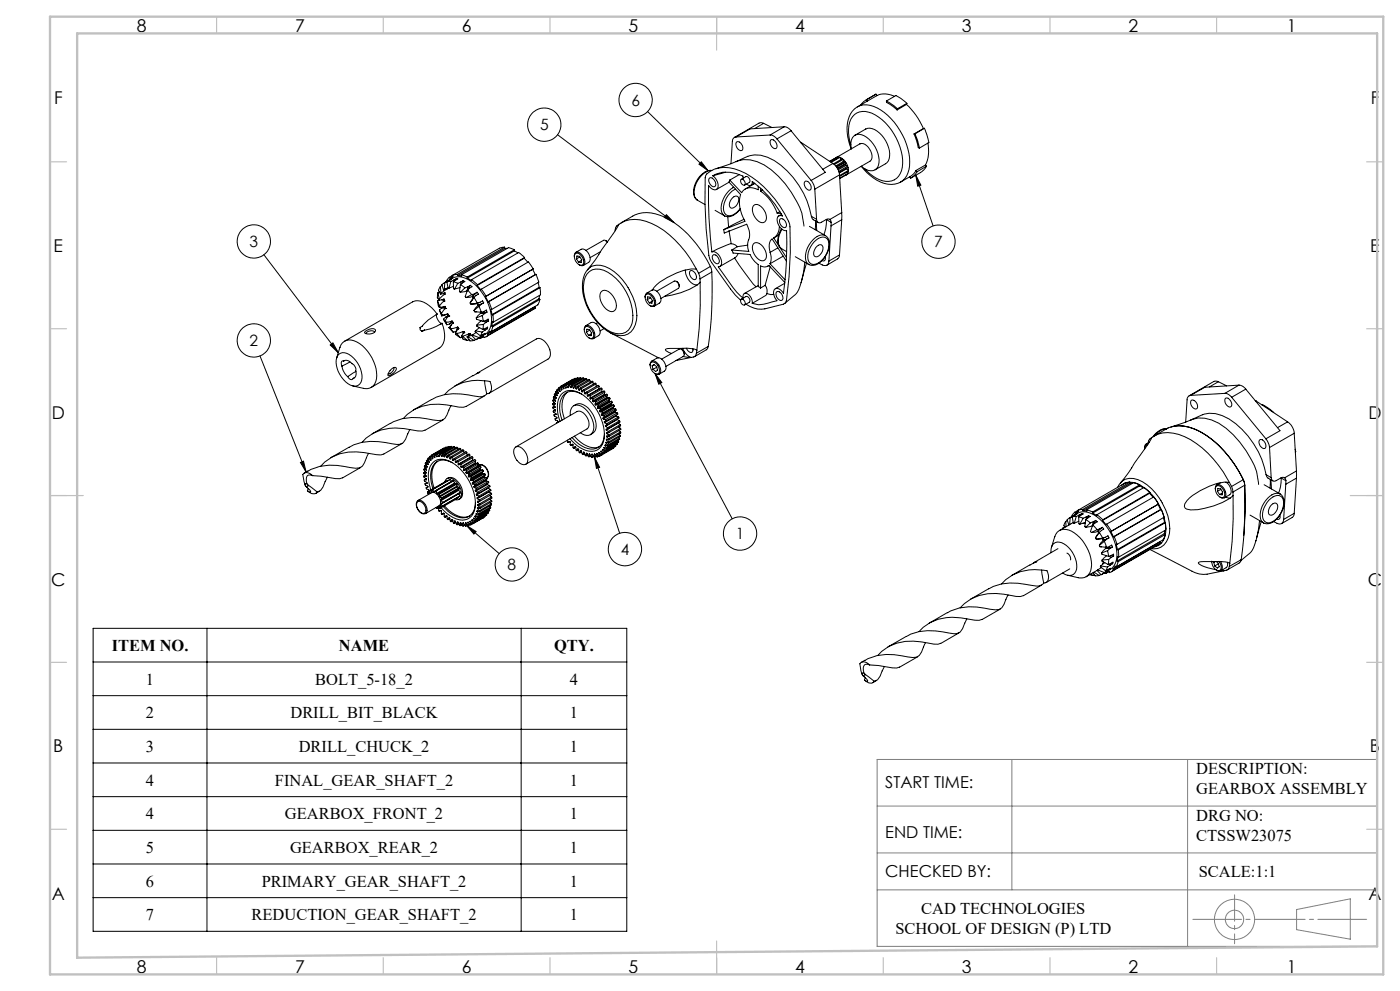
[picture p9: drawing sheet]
<svg xmlns="http://www.w3.org/2000/svg" width="420mm" height="297mm" viewBox="0 0 420 297" stroke-linecap="round" stroke-linejoin="round" font-family="sans-serif">
<defs><g id="words">
<g font-size="5.3">
<text x="41" y="9.5">8</text>
<text x="88.5" y="9.5">7</text>
<text x="138.5" y="9.5">6</text>
<text x="188.5" y="9.5">5</text>
<text x="238.5" y="9.5">4</text>
<text x="288.5" y="9.5">3</text>
<text x="338.5" y="9.5">2</text>
<text x="386" y="9.5">1</text>
<text x="16.2" y="31.3">F</text>
<text x="411.2" y="31.3">F</text>
<text x="16.1" y="75.5">E</text>
<text x="411.1" y="75.5">E</text>
<text x="15.5" y="125.5">D</text>
<text x="410.5" y="125.5">D</text>
<text x="15.4" y="175.5">C</text>
<text x="410.4" y="175.5">C</text>
<text x="16" y="225.5">B</text>
<text x="411" y="225.5">B</text>
<text x="15.5" y="269.8">A</text>
<text x="410.5" y="269.8">A</text>
<text x="41" y="291.5">8</text>
<text x="88.5" y="291.5">7</text>
<text x="138.5" y="291.5">6</text>
<text x="188.5" y="291.5">5</text>
<text x="238.5" y="291.5">4</text>
<text x="288.5" y="291.5">3</text>
<text x="338.5" y="291.5">2</text>
<text x="386" y="291.5">1</text>
</g>
<g font-size="4.9">
<text x="33.5" y="195.1">ITEM NO.</text>
<text x="101.7" y="195.1">NAME</text>
<text x="166.2" y="195.1">QTY.</text>
<text x="43.8" y="205.2">1</text>
<text x="94.5" y="205.2">BOLT_5-18_2</text>
<text x="171" y="205.2">4</text>
<text x="43.8" y="215.3">2</text>
<text x="87.1" y="215.3">DRILL_BIT_BLACK</text>
<text x="171" y="215.3">1</text>
<text x="43.8" y="225.4">3</text>
<text x="89.6" y="225.4">DRILL_CHUCK_2</text>
<text x="171" y="225.4">1</text>
<text x="358.8" y="232">DESCRIPTION:</text>
<text x="43.8" y="235.5">4</text>
<text x="82.5" y="235.5">FINAL_GEAR_SHAFT_2</text>
<text x="171" y="235.5">1</text>
<text x="265.6" y="236.3">START TIME:</text>
<text x="358.8" y="238">GEARBOX ASSEMBLY</text>
<text x="43.8" y="245.6">4</text>
<text x="85.5" y="245.6">GEARBOX_FRONT_2</text>
<text x="171" y="245.6">1</text>
<text x="265.6" y="251.1">END TIME:</text>
<text x="358.8" y="246.1">DRG NO:</text>
<text x="43.8" y="255.7">5</text>
<text x="87" y="255.7">GEARBOX_REAR_2</text>
<text x="171" y="255.7">1</text>
<text x="358.8" y="252">CTSSW23075</text>
<text x="265.6" y="262.8">CHECKED BY:</text>
<text x="359.6" y="262.7">SCALE:1:1</text>
<text x="43.8" y="265.7">6</text>
<text x="78.5" y="265.7">PRIMARY_GEAR_SHAFT_2</text>
<text x="171" y="265.7">1</text>
<text x="43.8" y="275.8">7</text>
<text x="75.5" y="275.8">REDUCTION_GEAR_SHAFT_2</text>
<text x="171" y="275.8">1</text>
<text x="276.4" y="274">CAD TECHNOLOGIES</text>
<text x="268.6" y="280">SCHOOL OF DESIGN (P) LTD</text>
</g>
<g font-size="4.7">
<text x="189.4" y="31.6">6</text>
<text x="162" y="39">5</text>
<text x="74.9" y="74">3</text>
<text x="280.3" y="74.1">7</text>
<text x="74.9" y="103.7">2</text>
<text x="220.7" y="161.6">1</text>
<text x="186.2" y="166.2">4</text>
<text x="152.3" y="170.8">8</text>
</g>
</g></defs>
<g fill="none" stroke="#000" stroke-width=".3">
<path d="M194.3 33.4l18.1 17.7M229.1 37l-.7-.2-.7 .1-7.4 4.3M229.1 37l2.5 1.2M229.1 37l-2.7 1.5M235.3 38a2.66 2.66 0 0 1 2 1.2M235.3 38l-4.3 2.5M235.3 38l-10.3 .6-4.2 2.5M237.3 39.2l10.3 12.4-4.3 2.5M237.3 39.2l-4.2 2.4M257.3 32a6.9 6.9 0 0 0-3.2 6.3l.2 2.5 1.1 3.8a3.4 3.4 0 0 1 1.7-4.3 6.6 6.6 0 0 1 5.9 4.7l.4 1a4.8 4.8 0 0 1-.5 4.6 2.99 2.99 0 0 1-3.9-.3l-.6-.5M257.3 32a6.7 6.7 0 0 1 6.9 .9 20.1 20.1 0 0 1 8.7 16.8 5.8 5.8 0 0 1-2.7 4.8M260 29.9l-1.8 1.5"/>
<path d="M260 29.9l.2 .4M260.2 30.3l-3 1.7M262.8 28.2l-3 1.7M262.8 28.2l-2.8 1.7M262.8 28.2l.2 .5M263 28.7a6.1 6.1 0 0 1 5.4 .2M263 28.7l-2.8 1.6M265.9 30.3l.1 .4 3.1 2.2M265.9 30.3l3.3 2.3M265.9 30.3l2.9-1.7 1.6 1 1.7 1.4M269.2 32.6l-.1 .3M272 31.3a21.8 21.8 0 0 1 5 7.2"/>
<path d="M272 31.3l-2.9 1.6M272.1 31l-2.9 1.6M272.1 31l-.1 .3M277 38.5l-2.8 1.6M277.3 38.4l1.4 4.3-2.9 1.7M277.3 38.4l-2.8 1.7M277.3 38.4l-.3 .1M167.3 40.4l34.9 26.3M210.4 48.5l2 2.6-2.7-1.9zM212.8 53.5a1.24 1.24 0 0 1 1.8 1 .89 .89 0 0 1-.6 1.5l-1-.8a1.57 1.57 0 0 1-.2-1.7zM213.4 51.1a6.5 6.5 0 0 0-5.1 5.6 2.87 2.87 0 0 0 .9 3.3l2.3 1.3M213.5 51.1a5.5 5.5 0 0 0-4.9 4 3.8 3.8 0 0 0 .6 4.8"/>
<path d="M213.9 52.7a9 9 0 0 1 9 .1v.6M213.9 52.7a3.2 3.2 0 0 1 1.2 4 1.87 1.87 0 0 1-2.5-1.1 132.9 132.9 0 0 0 1 19.9M217.7 51.6l-3.8 1.1M218.7 54.6l3.5 3.7a10.1 10.1 0 0 0 1.3 8l-6.4 2.5M218.7 54.6l-3.8 2.2M218.9 54l-.2 .6M218.9 54l3.6 3.7a3.5 3.5 0 0 1 5-.8v-1.1M219.8 59.2a1.01 1.01 0 0 1 1.4-.4 1.01 1.01 0 0 1 .4 1.3l-.2 .6a2.15 2.15 0 0 1-2.1 1.6 2.07 2.07 0 0 1 .5-3.1zM220.1 56.1a7.3 7.3 0 0 0-3.6 7.5l.9 1.1M220.7 56.7a6.3 6.3 0 0 0-3.4 7.1 2.07 2.07 0 0 0 3.3 .2l1.4-1.5M220.8 41.1a1.23 1.23 0 0 0-1.1 1.3l-.4 6.7M220.8 48.4l-6 2.1"/>
<path d="M220.9 42.6a1.29 1.29 0 0 1 1.8 1.1 .91 .91 0 0 1-.5 1.5 1.97 1.97 0 0 1-1.3-2.6zM221.8 52.3l-2.9 1.7M222.4 53.8l1.4-.9a1.18 1.18 0 0 1 1 1.8l-1.4 .8M222.4 53.8a1.15 1.15 0 0 1 1 1.7 1.16 1.16 0 0 1-1-1.7zM223.9 55.2l.2 .1a.92 .92 0 0 0 1.2 .2 .92 .92 0 0 0 .4-1.1 31.4 31.4 0 0 1 9 10.3 1.15 1.15 0 0 0-1.3 .2 1.15 1.15 0 0 0-.2 1.4l.2 .7a2.77 2.77 0 0 0 2.6 2.1v4.3a107.4 107.4 0 0 1-.9 14.5 2.09 2.09 0 0 0-2.6-1.3 2.6 2.6 0 0 0 .6 3.5l-2.8 .8a6.3 6.3 0 0 1-4.6 0M226.3 54.9l-1 .6M226.4 55l-2.8 1.7M228.2 57.3a13.2 13.2 0 0 1 5 6.6M228.2 56.4v.9M228.7 56.9l-.5 .4M231 40.5a2.75 2.75 0 0 1 2.1 1.1M231 40.5l-10.2 .6"/>
<path d="M231.1 42a1.24 1.24 0 0 1 1.9 1.1 .89 .89 0 0 1-.6 1.5l-1-.9-.4-.9zM233.1 41.6l10.2 12.5M240.1 42.6l.3 .2M240.4 42.8l9.5 6.2M240.4 42.8h-.1M241.4 54.5a1.24 1.24 0 0 1 1.8 1.1 .93 .93 0 0 1-.5 1.4l-1.1-.8a1.65 1.65 0 0 1-.2-1.7zM243.3 54.1a4.6 4.6 0 0 1 1.1 2.6M244.4 56.7l.6 9M249.9 49a4.6 4.6 0 0 1 1.9 3.4M249.9 49l-3.1 1.7M251.1 47.1h.6l-2.5 1.4M251.1 47.1l.1 .2"/>
<path d="M251.8 52.4l-7.4 4.3M251.8 52.4l.7 11.3M252 47.2l.7 .4-2.7 1.5M252 47.2l.2 .7M252 47.2l-2.6 1.4M253 47.8l.6 .7M253 47.8v.6M253 48.4l.2 .3M253 47.8l-2.7 1.5M253 48.4l-2.3 1.3M253.6 49.3l.2 .3M253.6 49.3l-2.3 1.3"/>
<path d="M253.6 48.5l-2.7 1.5M253.6 48.5l-2.6 1.6M253.7 52.5l.4-.3-2.2 1.3M253.8 49.6l.5 .2M253.8 49.6l-2.3 1.3M253.9 48.9l.4 .9M253.9 48.9l-.3 .4M253.9 48.9l-2.7 1.5M253.9 50.4l.1 .2M254 50.6l.5 .5M254 50.6l-2.2 1.3M254.1 51.6l.2 .5"/>
<path d="M254.3 52.1l.2-.7-2.6 1.5M254.3 52.1l-2.4 1.3M254.3 49.8l-2.7 1.6M254.5 51.1l-.1-.9-2.7 1.5M254.5 51.1l-2.6 1.5M255.2 43.4a9.7 9.7 0 0 1 .6-8.4 5 5 0 0 1 6.8-.5 17.4 17.4 0 0 1 8.1 15.7 4.6 4.6 0 0 1-6.9 3.6 13 13 0 0 1-4.4-3.3M256.5 40.5l3.2-1.8a3.4 3.4 0 0 1 4.1 1.2 8 8 0 0 1 2.7 8.4l-.8 .8-3.2 1.8M258 43.1l-9.1 5.3 2.2-1.3M258 43.1h.1M258 43.1a3.3 3.3 0 0 1 3.5 3 1.97 1.97 0 0 1-.5 2.2l-7.1 4.1M258.4 49.8a11.5 11.5 0 0 0 10.1 5.4l1.6-.6M270.2 54.5l-.1 .1"/>
<path d="M274.2 40.1l1.3 4.2 .3 .1M274.5 40.1l1.3 4.3M274.5 40.1h-.3M274.7 52.5l1.6 3-1 .3zM274.7 52.5l5.2 15.2M274.8 51.1l-1.3 1.5-3.3 1.9M274.8 51.1l.3 .4M275.1 51.5l-1.3 1.6-.6 .3-.3-.4M277.6 49.5l-2.8 1.6M277.6 49.5l.4 .3M278 49.8l-1.4 1.6-3.3 1.9M278 49.8l-2.9 1.7"/>
<path d="M278.4 42.9a10.4 10.4 0 0 1-.8 6.6M79.2 76.3l22.3 29.4M151.3 74.1l-1.5 .3-15 8.7M151.3 74.1l-14.1 8.1M151.3 74.1l.1 .3M151.4 74.4l.7 .1M151.4 74.4l-14.1 8.2M154.3 74.9l-1.8-.7-14.1 8.2M154.3 74.9l-14.1 8.1M154.3 74.9v.3M154.3 75.2l1.1 .6M154.3 75.2l-14.1 8.2"/>
<path d="M157.3 77.4l1 1.2M157.3 77.4l-14.2 8.2M157.4 77.2l-1.8-1.5-14.1 8.1M157.4 77.2l-14.2 8.1M157.4 77.2l-.1 .2M172.3 76.9v-.2a.98 .98 0 0 1 .5-1.1 .98 .98 0 0 1 1.2 .2 2.7 2.7 0 0 1 1 3.7l-.3 .2-1-.4M172.6 76a1.75 1.75 0 0 1 2.2 1.3 1.7 1.7 0 0 1-.1 2.1 2.37 2.37 0 0 1-2.1-3.4zM172.8 75.6l1.5-.9a2.7 2.7 0 0 1 2.7 3.3l-.4 .6-1.6 .9M172.9 77.6l.2-.9 .7 .1 .7 1-.2 .9-.7-.1M172.9 77.6l.7 1M174 77l-1.1 .6M174.4 78l-.8 .6"/>
<path d="M180.2 75.4l-3.2 1.8M181.6 72.1l.6 .4M182.2 72.6l-.5-.5-.7-.1-5.2 3M185.6 67.2l-1 1.9-6 8.7-2.3 3M185.6 67.2a9.6 9.6 0 0 1 9.9-.2 30.4 30.4 0 0 1 13.5 13.7M185.6 67.2a1.86 1.86 0 0 0-1.1 2M186.3 66.8a13.2 13.2 0 0 1 7.7-3.1 20 20 0 0 1 13.6 7.9l2.5 3.1 3 5.2M199.9 64.3l2.3 2.4-2.9-1.5zM213.1 79.9l.4 1.6M213.1 79.9l-3.5 2M213.6 75.5a3 3 0 0 1 2.8 3.7l-.5 .7-.4 .1a41.7 41.7 0 0 0 7.4 9.3 1.01 1.01 0 0 1 .5-1.3 1.01 1.01 0 0 1 1.3 .4l.7 1 .3 1.5M213.8 76.5a1.24 1.24 0 0 1 1.9 1.1 .89 .89 0 0 1-.6 1.5l-1-.9a1.57 1.57 0 0 1-.3-1.7z"/>
<path d="M214.5 63l2.9 1.7M217.1 68.8l.2 1 6.7-2.6a5.7 5.7 0 0 1 .4 5.4l-.1 1.3 .3 1.4-5.1-.4M218.3 64.9l.3 3.1M218.6 68l-1.5 .8M218.7 69.1l.7 3.9M219.4 73.1a2.37 2.37 0 0 1 1.8 .8M219.4 73l-5.8 2.5M219.5 74.9l.4 .9 5.1 .5a8 8 0 0 0 2.5 3v6.6l.7 .4M220.4 77.3l-4.4 2.5M221.2 73.9l-1.7 1M221.5 76l-1 1.3 .1 .3 5.4 7.5 .8 .9M222.1 62.6a4.2 4.2 0 0 1-4.6 2.1h-.1"/>
<path d="M223.2 65.7l-4.6 2.3M224.3 73.4l-3.1 .5M226 61.7a1.87 1.87 0 0 1 2.8 .7 3.4 3.4 0 0 1 .6 4.1 2.14 2.14 0 0 1-2.8-1.2l-.4-.7a3.1 3.1 0 0 1-.2-2.9zM226 73.1a1.93 1.93 0 0 1 2.8 .8l.5 .6a2.49 2.49 0 0 1-.2 3.6 3.8 3.8 0 0 1-3.4-4.1zM230.7 79.6l-.4 .2M231 79.1l4.5 4.8M231 75.6a3.6 3.6 0 0 1 .6-4l4.3 6.6M231 75.6a4.5 4.5 0 0 1 0 3.5M231.1 80l-1.5 5.5M232.1 71.3l3.8 5.9M233.2 63.9l1.1 .1M233.4 74.3l-2.4 1.3"/>
<path d="M233.4 64.8h.1M233.6 70.5l-1.5 .8M233.8 67.9a4.2 4.2 0 0 1-1.7 3.4M234 65.7a1.29 1.29 0 0 1 1.8 1.1 .9 .9 0 0 1-.5 1.4l-.8-.4a1.94 1.94 0 0 1-.5-2.1zM234 63.4l-.8 .5M234.4 68.6a4.4 4.4 0 0 0 .1 5.9M234.5 64.2l-.9 .5M234.6 68.7a5.5 5.5 0 0 0-.6 5.4l2 1.3M235 76.8l-4 2.3M238.6 76.9l4 2.4M241.4 78.6l-.2 2.4-.9 3.7M241.9 78.9l-1.4 5.1"/>
<path d="M242.6 79.3h.1M242.8 67.8l4.8 2.8M243.4 64.8a25.1 25.1 0 0 0-13.1-17.7 7.7 7.7 0 0 0-6.7 .1l-2.8 1.2a8.6 8.6 0 0 1 8.4 1 28.8 28.8 0 0 1 11.4 14.5l.6 3.9M243.4 64.8l.5 1 1.5 .9M243.4 64.8l1.6 .9M244.2 72.5a3 3 0 0 1 3.6-1.2 3.3 3.3 0 0 1 .6 3.8 5.6 5.6 0 0 1-4.5 4.2 2.16 2.16 0 0 1-1.5-2.9l.4-1.6zM244.7 66.2l-.1 2.7M244.8 66.3l.2 2.8M245 65.7a.93 .93 0 0 0 .4 1 .93 .93 0 0 0 1.1-.1l1.7-1 .8 .2M245.1 73.8a1 1 0 0 1 1.3-.4 1 1 0 0 1 .5 1.3l-.4 1.1a1.44 1.44 0 0 1-2.2 .9 2.68 2.68 0 0 1 .8-2.9zM247.5 77a.81 .81 0 0 1-.6 1.2l-.3-.1M247.6 70.6a4 4 0 0 1 .5 5.3 5.6 5.6 0 0 1-4.5 3.6l-.9-.2"/>
<path d="M247.6 70.6a3.7 3.7 0 0 0-4.4 2 6 6 0 0 0-1.1 6.2l.5 .5M248.7 78.2a1.25 1.25 0 0 1-.6 1.3 1.25 1.25 0 0 1-1.4-.1l-1-.5M249 65.8l.3 .8M249.3 67.7l-.6 10.5M249.3 66.6l-1.3-.8a11.2 11.2 0 0 1-.8 4.5M249.3 66.6v1.1M251.8 76.4l-.3 1-3.4 2.1M251.8 76.4l-3.1 1.8M252.5 63.7v2.2M252.5 63.7l-3.5 2.1M252.5 65.9l-3.2 1.8M252.5 65.9l-.7 10.5"/>
<path d="M109.5 99.4l1.3-.7a1.4 1.4 0 0 1 1.9 .3 2.13 2.13 0 0 1-2.9 1l-.4-.2zM112.3 99.5a1.68 1.68 0 0 0-2.4 .4M131.1 94.1l-.3 .2M131.1 94.1l-2.7 1.8-1.7 1.9-.7 .4 .1 .2a.53 .53 0 0 0 .4 .8l.1 .1 1-.4a15.3 15.3 0 0 0 5-2M131.1 94.1a2.26 2.26 0 0 0 1.5 2.8M131.1 94.1a7.6 7.6 0 0 0-6.5-3.9l-21.2 12.1M131.3 90.2l.3 1.7 .3 .1M131.3 90.2l.5 1.4M131.4 87.8l-.2 1.4 .6 .7M131.4 87.8l.4 1.8M131.7 89.8l-.4 .4M131.8 89.6v.3"/>
<path d="M131.8 92l.3 .1M131.8 87.5l-.4 .3M131.8 92.9l.7 1.8M131.8 91.6l.1 .4M131.8 92.9l.6 1M132.1 85.9l-.5 1.1 .6 1.2M132.1 85.9l.2 2M132.3 87.9l-.1 .3M132.4 93.9l.2 .4M132.5 92.3l.7-.4 .5 .5M132.5 92.3l-.7 .6M132.5 89.8l.7 .4"/>
<path d="M132.5 92.3l1.2 .1M132.6 94.3l-.1 .4M132.6 96.9a7.5 7.5 0 0 1 0 6.7l-.9 .7-20.3 11.8M132.6 85.5l-.5 .4M132.7 96.9l-.6 .3M133 89.7l.2 .5M133 95.7l1.1 1.6M133 87.9l.3 .3M133 95.7l.5 .5M133.1 94.5l-.6 .2M133.2 89.9v.3M133.2 89.6v.3"/>
<path d="M133.2 89.6l-1.4 .3M133.2 87.8l.1 .4M133.2 84.8a6.3 6.3 0 0 1 5.5-1.7 13.8 13.8 0 0 1 8.4 9.8 6.4 6.4 0 0 1-1.6 7.4l-2.5 1.4M133.2 90.2l-1.4 1.4M133.2 90.2h.1M133.3 86.8l-.2 .2M133.3 88.2l-1.5 1.4M133.3 88.2h.1M133.4 88l-.1 .2M133.4 88l.1-.3-1.3 .5M133.5 84.7l-1 .6 .6 1.7M133.5 84.7l-.2 2.1"/>
<path d="M133.5 87.7l-.1 .3M133.5 91.8l.1 .3M133.5 96.2l.2 .3M133.5 91.8l-1.6 .2M133.6 92.1l.1 .3M133.7 95.1l-.7 .6M133.7 92.4l-1.3 1.5M133.7 92.4h.1M133.7 96.5l.4 .8M133.9 86.6l.1 .1M133.9 86.5l.1 .2M134 86.7l-1.7 1.2"/>
<path d="M134 86.7h.1M134.1 84.5l.3 1.9h.3M134.1 94.2l-1 .4M134.1 94.2l.3 .4M134.1 86.5l-.1 .2M134.3 86.4l-.2 .1M134.3 86.4l-1.2 .6M134.3 94.1l.2 .3M134.3 94.1l-1.7 .2M134.4 86.2l-1.1 .6M134.4 94.6l-.7 .5M134.4 94.6l.3 .1"/>
<path d="M134.5 94.4l.2 .3M134.7 94.7l-1.2 1.5M134.7 94.7h.1M134.7 94.7l-1 .4M134.7 98.2l1.3 1.4M134.8 83.1l-.9 1.3M134.9 97.1l-.8 .2M135 98.2l.3 .3M135 98.2h-.3M135 83.8l.4-.2-1.3 .9M135 83.8l-1.5 .9M135 83.8v.1"/>
<path d="M135.3 84.3l-1.2 .2M135.3 84.3l-.6 2.1M135.3 98.5l.7 1.1M135.4 97.3l-.7 .9M135.6 96.2l.2 .3M135.6 96.2l-1.9 .3M135.6 96.3l-.7 .8M135.6 96.2v.1M135.6 96.3v.4M135.6 96.3l.2 .2M135.6 96.7l.3 .2M135.6 96.7l-.7 .4"/>
<path d="M135.8 96.5l.2 .3M135.9 82.9l-.9 .5-.2-.3M135.9 82.9l-.4 .2M136 84.5l1.3 .4M136 96.8l-1 1.4M136 84.5l.1 2 .2 .1M136 85.8l-1.3 .6M136.2 83.9l-.9 .4M136.2 83.9v.4M136.7 99.7v.6l1.4 .9M136.7 99.7l.3 .2M136.9 83.5l.4 .1-1.3 .9"/>
<path d="M136.9 83.5l-.7 .4M136.9 83.5l-.1 .4M137 99.9l1.1 1.3M137.2 98.1l.2 .2M137.2 98.1l-1.9 .4M137.2 82.2l-1.5 .3 .2 .4M137.2 98.1h.1M137.2 98.1l-.3 1.2-.9 .3M137.2 82.2l.1 .4M137.2 98.1l.3 .5M137.3 84.9l-1 1.7M137.4 98.3l.3 .2"/>
<path d="M137.7 98.5l-1 1.2M138 86.1l-1.7 .5M138.1 85.3l1.4 1M138.1 85.3l-.3 2.1 .3 .2M138.3 84.5l-1 .4M138.3 84.5v.7M138.4 82.4l.1 .3-1.2-.1M138.4 82.4l1.8 .6M138.7 84.8l-.6 .5M138.9 99.4l.5 .2-1 1.1M138.9 99.4l-1.9 .5M138.9 99.4h.1"/>
<path d="M138.9 99.4l.1 .6M138.9 99.4l.3 .4M138.9 99.4l.5 .3M139 84.1l.5 .3-.8 .4M139 84.1l-.7 .4M139 84.1l-.3 .7M139.5 86.3l-1.4 1.3M140.1 87.1l-2 .5M140.1 87.1h.1M140.2 83v.4M140.2 83.4l1.2 .7 .1-.3M140.3 86.9l1.2 1.4"/>
<path d="M140.3 86.9l-.7 2 .2 .3M140.4 85.9l-.9 .4M140.4 85.9l-.3 1.2M141 90.8l.3 .4M141.1 85.5l.5 .4-1.3 1M141.1 85.5l-.7 .4M141.1 85.5l-.8 1.4M141.5 83.8l1.7 1.5M141.5 88.3l-1.7 .9M141.7 88.8h.1M141.7 88.8l-1.9 .4M141.7 88.8l.3 .3"/>
<path d="M142 89.1l.1 .2zM142.2 89.2l1 1.6M142.2 89.2l-1.2 1.6M142.2 93l.1 .4M142.2 89.1l-1.2 1.7M142.3 93.4l2.1 .2M142.3 93.4h.3M142.4 88l-.9 .3M142.4 88l-.7 .8M142.6 93.4l.3 .1M142.6 99.2l-.1 .2 1.6 1.2M142.6 99.2l2.1 .3"/>
<path d="M142.8 99.7l-1.1 .7M142.9 95.3v.4l2.1 .6M143.1 97.4l-.1 .4 1.9 .9M143.1 90.9l.2 .3M143.1 87.6l.4 .6-1.3 1M143.1 85.6l1.2 1.3 .1-.2M143.1 87.6l-.7 .4M143.1 87.6l-1.4 1.2M143.2 90.8l-1.9 .4M143.2 85.3l-.1 .3M143.3 91.2l.1 .3M143.4 91.5l-1.2 1.5"/>
<path d="M143.4 91.5h.1M143.7 91.8l.7 1.8M143.7 91.8l-1.5 1.2M143.8 90.7l-1.3 .5h-1.2M143.8 98.2l-1.2 1M144.1 93.5l.2 .3zM144.2 93.8l-1.3 1.5M144.2 93.8h.1M144.3 93.8l1.1 .2M144.4 96.1l-1.3 1.3M144.4 91.2l-.7 .6M144.4 91.2l-1 .3"/>
<path d="M144.4 86.7l1.3 1.8 .1 .3-.2 .1M144.7 99.5l-.6 1.1M144.7 94.6l.3 1.7M144.7 94.6l-1.8 .7M145 97.3l-.1 1.4M145 97.3l-1.9 .1M145.1 96.3l.7 .3M145.1 90.8l-.3-.6-1.6 .6M145.1 90.8l-.7 .4M145.1 90.8l-1.7 .7M145.1 98.6l.4 .4M145.4 94l-.7 .6"/>
<path d="M145.5 99l-.8 .5M145.6 96.1l.9 .1M145.6 88.9l.8 1.5M145.7 98.4l.5 .1M145.8 96.6l-.8 .7M146.1 93.6l-.2-.7-1.5 .7M146.1 93.6l-.7 .4M146.1 93.6l-1.8 .2M146.2 98.5l.1-.5-1.4 .7M146.2 98.5l-.7 .5M146.5 96.2l-.1-.6-1.4 .7M146.5 96.2l-.7 .4"/>
<path d="M146.6 90.4l.9 2.3M146.6 90.4h-.2M147.2 99.5l-.2-.2-.7 .8M147.5 92.7h-.3l.4 1.6M147.6 97.7l.2 .2M147.6 94.3l.2 .1M147.8 97.9l-.6 1.6M147.8 94.4l.2 2.2M148 96.6l-.3-.2-.1 1.3M159.9 80.6l-1.4-2.1-14.1 8.2M159.9 80.6l-.1 .1 .8 1.6M159.9 80.6l-14.3 8.3"/>
<path d="M160.4 91.9l-14.1 8.2M160.4 91.9l.3 .3M160.6 91.8l-.2 .1M160.6 82.3l-14.2 8.1M160.7 92.2l-14.9 8.7M160.7 92.2l-14.2 8.2M160.8 82.2l.8 2.4-14.1 8.1M160.8 82.2l-.2 .1M160.8 82.2l-14.2 8.2M161.4 84.7l.3 1.4M161.7 89.5l-14.1 8.2M161.7 89.5l.3 .2"/>
<path d="M161.7 86.1l-14.1 8.2M161.7 86.1l.3 .1M161.9 88.5l-.2 1M162 89.7l-.6 1.7-14.2 8.1M162 89.7l-14.2 8.2M162 86.2l.1 2.2-14.1 8.2M162 86.2l-14.2 8.2M175.3 98.8a1.11 1.11 0 0 1 .7-1.3 1.11 1.11 0 0 1 1.4 .6l.8 1.1a1.5 1.5 0 0 1-.6 2.4l-.9-.3M175.6 98a2.32 2.32 0 0 1 2.5 2.8 1.08 1.08 0 0 1-1 .7 1.08 1.08 0 0 1-1-.8l-.4-.4a1.94 1.94 0 0 1-.1-2.3zM175.8 97.6l1.5-.9a2.7 2.7 0 0 1 2.7 3.2l-.4 .7-1.6 .9M175.9 99.5l.2-.8 .7 .1 .6 1-.1 .8-.7-.1M175.9 99.5l.7 1"/>
<path d="M176.8 81.4a5.6 5.6 0 0 1 6.8 1 15.6 15.6 0 0 1 6 14.5 4.1 4.1 0 0 1-6.3 2.6 16.2 16.2 0 0 1-8.3-13.6 5.6 5.6 0 0 1 1.8-4.5zM176.9 99l-1 .5M179.3 96.7l-.5 .3M179.9 97.3a15.9 15.9 0 0 1-4.8-14.2 4.4 4.4 0 0 1 6.4-3.2 17.1 17.1 0 0 1 9.5 16 4.9 4.9 0 0 1-7.4 4.1l-1.4-.8-2.2-1.8M180.5 87.3a2.25 2.25 0 0 1 3 1 3.9 3.9 0 0 1 .9 4.8 2.25 2.25 0 0 1-3-1 3.9 3.9 0 0 1-.9-4.8zM181.2 98.5l-1.2 .7M183.1 99.7l14.5 7.6M193.5 89.1a1.11 1.11 0 0 1 .8-1.4 1.11 1.11 0 0 1 1.4 .7l.7 1.1a1.46 1.46 0 0 1-.5 2.4l-1-.4M193.9 88.3a1.78 1.78 0 0 1 2.2 1.3 1.7 1.7 0 0 1-.2 2.1 2.37 2.37 0 0 1-2-3.4zM194 87.9l1.6-.9a2.7 2.7 0 0 1 2.7 3.2l-.5 .6-1.5 1M194.2 89.8l.1-.8 .8 .1 .6 .9-.1 .9-.8-.1M194.2 89.8l.6 1"/>
<path d="M195.2 89.2l-1 .6M195.7 90.3l-.9 .5M197 87.3l5.3-3.1a1.45 1.45 0 0 1 1.2 2.2l-5.2 3.1M202.9 84.3l.7 .7 .2 .8M205.6 80.9a4.2 4.2 0 0 0 3.7 4.5M207.1 81.2a1.73 1.73 0 0 1 1.6 2.5 1.73 1.73 0 0 1-1.6-2.5zM209 80.7a9.2 9.2 0 0 0-6 1.1 15.8 15.8 0 0 0-6.8 4.3l-.5 .9M209 80.7l.6 1.2M209.6 81.9l.4 1.7M210 83.6v1M210 84.6a19.3 19.3 0 0 1-10.7 4.3M210 84.6l.1 7-.3 6.8-.7 6.5"/>
<path d="M213.5 81.5a122.7 122.7 0 0 1-1 22.3M213.5 81.5l-3.5 2.1M222.2 90l-3.1-3.4-6.2-9a111.9 111.9 0 0 1-1.2-25 8.5 8.5 0 0 1 10.3-1.4 31.1 31.1 0 0 1 14.9 16 108.5 108.5 0 0 1-1 22.8l-.3 .8-.5 .4-5.7 1.4a7.1 7.1 0 0 1-5.6-1.4M222.4 89.7l1.4-.8a1.15 1.15 0 0 1 1 1.7l-1.4 .8M222.4 89.7a1.15 1.15 0 0 1 1 1.7 1.15 1.15 0 0 1-1-1.7zM227.5 85.6l-4.2 2.4M229.6 85.5a2.7 2.7 0 0 1 .4 2.5l1.2 .3 1-.1M229.6 85.5l-1.4 .8M230.1 88l-.5 .6-3.9 2.3M232.9 87.6a1.29 1.29 0 0 1 1.8 1 1.02 1.02 0 0 1-.2 1.4 1.87 1.87 0 0 1-1.6-2.4zM235.4 84.9l-2.8 1.6M235.4 84.7l-4.8-5.2a2.12 2.12 0 0 1-2.4 .2v6.6"/>
<path d="M240.4 84.5a7.8 7.8 0 0 1-3.9 5.5l-1 .9M78 106.7l13.8 34.8M99.1 103.4l.8-.6 1.6 2.9zM101 107.3l1-3.1a3.2 3.2 0 0 1 5-1.7 12 12 0 0 1 6 11 3.1 3.1 0 0 1-4 2.9l-3.2-.7M101.7 106.1a3.3 3.3 0 0 1 4.4 1.2 7.4 7.4 0 0 1 2.2 7.2 2.4 2.4 0 0 1-3.9 .5 7.9 7.9 0 0 1-3.4-7.8zM102.6 109.7a5.1 5.1 0 0 0 1.7 3.2M103.1 108.2a2.13 2.13 0 0 1 2.7 .9 2.45 2.45 0 0 1 1 2.4v1.1l-.4 .6-.5 .2M103.1 108.2a.85 .85 0 0 0-.8 .6 .85 .85 0 0 0 .3 .9M103.3 108.1l-.2 .1M104.3 112.9a.9 .9 0 0 0 .6 .8 .9 .9 0 0 0 1-.3M105 108.5l-2.4 1.2M106.4 113.2l-.5 .2"/>
<path d="M106.8 111.3l-2.5 1.6M117.3 110.7a1.17 1.17 0 0 1 1.6-.5 2.68 2.68 0 0 1-2.4 2.4l.1-.8zM118.2 110.2a1.85 1.85 0 0 1-1.7 1.8M129.5 119.7l-5.5 3.2M138.4 100.7l.5 .9 1.3 .5M138.4 100.7l.3 .1M138.6 101l-.5 .2M138.7 100.8l1.5 1.3M140.1 101l.9 1.2 1.2-.2M140.4 100.9l-.3 .1M140.4 100.9l1.8 1.1M140.7 100l.2 .1"/>
<path d="M140.7 100l-2 .8M140.7 100h.1M140.7 100l.1 .4M140.7 100l.2 .3M140.7 101.8l-.5 .3M140.9 100.1h.2M141.1 100.1l-1 .9M141.6 100.4l-1.2 .5M141.7 100.4l-.2 .1 1.3 1.3 .9-.6M141.7 100.4l2 .8M141.9 112.6l-5.5 3.1M142.7 101.7l-.5 .3"/>
<path d="M142.9 112l1-.4-2 1M143.2 111.8l17.7-10.2a2.79 2.79 0 0 1 3.4 1.9 2.99 2.99 0 0 1 .1 4.1l-17.7 10.3M143.5 101.4h.7M144.4 100.5l.1 .1M144.5 100.6l-.8 .6M145.1 100.9l-1 .2 .1 .3M145.1 100.2h.1M145.1 100.9l-.9 .5M145.2 100.2l.3-.3-1.4 .7M145.2 100.2l-.7 .4M145.4 118.6l-5.5 3.2-.9 .3-1.3-.1a19.4 19.4 0 0 0-13.4 .7l-2.1 1.5-1.2 1.2M145.4 114.1l.6 3.9"/>
<path d="M146 118a1.65 1.65 0 0 0 1.4-2.3l-.4-1.4a14.4 14.4 0 0 0-13.7 4M146 118a3.1 3.1 0 0 1-3.7 .7 17.4 17.4 0 0 0-12.8 1.1M146.3 100.1l.2 .3M146.5 100.4l-1.2 .8-.2-.3M166 119.9a.72 .72 0 0 0 .5 1v.2M166 119.9l.6 .3M166.2 119l-.2 .2 .6 1M166.2 119l.6 .3M166.4 119.7l-.5 .2M166.4 118.2l-.1 .2 .5 .9M166.4 118.2l.7 .4M166.4 119.7l-.4 .2"/>
<path d="M166.5 118.7l-.4 .3M166.6 118.8l-.4 .2M166.8 117.4l-.1 .2 .4 1M166.8 117.4l.6 .5M166.8 117.9l-.5 .2M166.9 117.9l-.5 .3M166.9 119.3h-.1M167.2 117.1l-.5 .3M167.2 118.5l-.1 .1M167.3 117.2l-.5 .2M167.3 116.8h-.2l.5 1-.2 .1M167.3 116.8l.6 .5"/>
<path d="M167.6 117.8l-.2 .1M167.7 116.4l.3 .8M167.7 116.4l-.6 .3M167.7 116.5l-.4 .3M167.9 116.2h-.3l.1 .2M167.9 116.2l.5 .6M168 117.2l-.1 .1M168.2 115.8l-.5 .4M168.3 116l-.4 .2M168.5 115.8h-.3l.4 .9-.2 .1M168.5 115.8l.5 .7M168.6 116.8h-.2"/>
<path d="M168.9 115.6l-.4 .2M169 115.4l3.5-2 .2 .1-3.5 2M169.2 116.4l-.2 .1M169.2 115.5h-.3l.3 .9M169.2 115.5l.5 .7M169.8 116.1l-.1 .1M169.9 115.4l-.2-.1 .2 .9h-.2M169.9 115.4l.5 .7M170.2 117.5a7.3 7.3 0 0 0-.9 8M170.6 116l-.2 .1M170.7 115.4l-.2-.1 .1 .9-.2-.1M170.7 115.4l.5 .7"/>
<path d="M171.4 116l-.2 .1M171.6 115.5l-.3-.2v.9l-.1-.1M171.6 115.5l.4 .7M171.9 113.7l-3.6 2M172.2 116.1l-.2 .1M172.5 115.7l-.3-.2v.8l-.2-.1M172.5 115.7l.3 .8M173.1 116.3l-.3 .2M173.4 116.1l-.3-.3-.1 .8-.2-.1M173.4 116.1l.2 .7M173.5 113.3l-.3-.1-3.5 2M173.5 113.3l-3.6 2.1"/>
<path d="M173.5 113.3v.1M174 116.7l-.4 .1M174.3 113.3l.1 .2M174.3 113.3l-.2-.2-3.6 2.1M174.3 113.3l-3.6 2.1M174.3 116.5l-.2-.2a.36 .36 0 0 1 0 .4 .36 .36 0 0 1-.4 .2l-.1-.1M174.3 116.5l.2 .8M174.4 118.1a4 4 0 0 0-6.1 1.5 9.2 9.2 0 0 0 .3 6.3M174.9 117.1l-.4 .2M175.2 113.4l.1 .3M175.2 113.4l-.3-.2-3.5 2.1M175.2 113.4l-3.6 2.1"/>
<path d="M175.3 117.1l-.3-.2-.3 .6-.2-.2M175.3 117.1l.1 .8M175.9 117.6l-.4 .5-.1-.2M175.9 117.6l.2 .2M175.9 117.6l-.5 .3M176 113.7l.2 .4M176 113.7l-.2-.3-3.5 2.1M176 113.7l-3.5 2M176.1 117.8l.1 .8M176.7 118.4l-.3 .3-.2-.1M176.7 118.4l.3 .2M177 114l.1 .5"/>
<path d="M177 114l-.3-.2-3.6 2M177 114l-3.6 2.1M177 118.6v.7M177 119.3l.2 .3M177.4 100l-.8 .5M177.4 119.4l-.2 .2M177.6 119.2l-.4 .4M177.6 119.2l.3 .4M177.9 114.5l.1 .6M177.9 114.5l-.3-.3-3.5 2.1M177.9 114.5l-3.6 2M177.9 119.6l-.1 .6"/>
<path d="M178.8 115.1l.1 .7M178.8 115.1l-.3-.3-3.5 2.1M178.8 115.1l-3.5 2M179.7 115.8v.7M179.7 115.8l-.3-.3-3.5 2M179.7 115.8l-3.6 2M179.7 116.5l.1 .1M179.7 116.5l-3.5 2.1M180.6 117.3l.1 .2M180.6 117.3l-3.6 2M180.6 116.6l-.3-.3-3.5 2.1M180.6 116.6v.7"/>
<path d="M180.6 116.6l-3.6 2M181.3 118.1l.2 .3M181.3 118.1l-3.5 2.1M181.4 117.5l-.2-.3-3.6 2M181.4 117.5l-.1 .6M181.4 117.5l-3.5 2.1M181.5 118.4l-3.5 2M181.7 118.3l-.2 .1M182.1 119.1l.1 .2M182.1 119.1l-3.6 2M182.2 118.5l-.2-.4-3.6 2.1M182.2 118.5l-.1 .6"/>
<path d="M182.2 118.5l-3.5 2M182.2 119.3l-3.5 2.1M182.7 119.2l.3 .3M182.7 119.2l-.5 .1M182.7 119.2l-3.5 2M183 119.5l-.2 .6M183 119.5l-3.5 2.1M195 109.5v-.2a1.02 1.02 0 0 1 .6-1.1 1.02 1.02 0 0 1 1.2 .3l.9 .9a1.93 1.93 0 0 1 0 2.8l-1.3-.3M195.2 108.8a1.42 1.42 0 0 1 2.2 .8l.2 .5a1.15 1.15 0 0 1 .3 1.3 1.15 1.15 0 0 1-1 .7 2.75 2.75 0 0 1-1.7-3.3zM195.5 108.2l1.6-.9a2.66 2.66 0 0 1 2.4 3.8l-1.8 1M195.7 109.6l.5-.3 .8 .6 .2 1-.5 .4-.8-.6M195.7 109.6l.2 1.1"/>
<path d="M196.3 109.3l-.6 .3M196.5 112l2 2.6-.9 .5zM196.5 112l23.2 43.5M197 110.1l-1.1 .6M198.5 107.6l5.3-3a1.45 1.45 0 0 1 1.2 2.2l-5.2 3M204.4 104.7l.6 .5 .3 1M204.8 104.4l.9 1.6 1.6 1.1M204.9 106.9l2.4 .2M205.9 104.4l.4 .7a.9 .9 0 0 0 1.5 .2l.1-.8M207.3 107.1l-4.5 1M208.9 105.9a1.35 1.35 0 0 1-1.6 1.2M209.1 104.9a8.1 8.1 0 0 0-4.9-.5h-3a1.46 1.46 0 0 0-1.6 .4l1 .8 .9 .3"/>
<path d="M209.1 104.9l-.2 1M212.5 103.8l-.6 1-3.5 2.1M212.5 103.8l-3.6 2.1M357.2 118.5a1.23 1.23 0 0 0-1.1 1.3l-.4 6.7M365.5 114.4l-1.4-.1-7.4 4.3M365.5 114.4l2.5 1.2M365.5 114.4l-2.7 1.6M367.5 117.9a2.75 2.75 0 0 1 2 1.2M367.5 117.9l-10.3 .6M367.6 119.5a1.24 1.24 0 0 1 1.8 1 .89 .89 0 0 1-.6 1.5l-.7-.4a1.94 1.94 0 0 1-.5-2.1zM369.5 119.1l10.3 12.4M371.7 115.4a2.66 2.66 0 0 1 2 1.2"/>
<path d="M371.7 115.4l-4.2 2.5M371.7 115.4l-10.2 .7-4.3 2.4M373.7 116.6l10.3 12.5-4.2 2.4M373.7 116.6l-4.2 2.5M90.1 138.6l1-.4 .7 3.3zM110.6 135.9l-1.9 3.8-.8 .5a25.1 25.1 0 0 1-6.8-.7 13.7 13.7 0 0 0-8.7 1.7M117.1 126.9l-5.4 3.1M120.6 132.9l-5.5 3.2-.8 .2h-1.3a25.7 25.7 0 0 0-11-.3l-2.4 1-2.2 1.5-1.2 1.2M122.9 128.7l-1.2 3a3 3 0 0 1-4.1 1.3 17.3 17.3 0 0 0-12.8 1.1l-5.5 3.1M127.5 139.7l-.2 .1 .6 1.1M127.5 139.7l.6 .3M127.7 138.8l-.1 .2 .6 .8-.1 .2"/>
<path d="M127.7 138.8l.6 .4M127.8 139.4l-.4 .3M127.9 139.4l-.4 .3M128.1 138.1l-.2 .1 .5 .8-.1 .2M128.1 138.1l.6 .4M128.1 138.5l-.5 .3M128.2 138.6l-.5 .2M128.2 139.9l-.1 .1M128.4 139.1l-.1 .1M128.5 137.7l-.5 .3M128.6 137.8l-.5 .3M128.6 137.4l-.2-.1v.2l.3 1"/>
<path d="M128.6 137.4l.6 .5M128.8 138.5h-.1M128.9 137.1l.4 .7M128.9 137.1l-.5 .3M129 137.2l-.4 .2M129.1 136.9l-.2-.1v.3M129.1 136.9l.6 .6M129.3 137.8l-.1 .1M129.3 137.9h-.1M129.5 136.5l-.6 .3M129.6 136.6l-.5 .3M129.8 136.5l-.3-.2v.2l.3 .9"/>
<path d="M129.8 136.5l.5 .6M129.8 137.4l-.1 .1M130.2 136.2l-.4 .3M130.4 137l-.1 .1M130.5 137l-.2 .1M130.5 136.2l-.3-.1 .3 .9M130.5 136.2l.5 .6M131.1 136.8h-.1M131.2 136l-.2-.1 .1 .9M131.2 136l.5 .7M131.3 138.2a5.9 5.9 0 0 0-1.6 6.2l.5 1.9M131.8 136.6l-.1 .1"/>
<path d="M132 136l-.3-.1 .1 .9-.1-.1M132 136l.4 .7M132.6 136.6l-.2 .1M132.9 136.1l-.3-.2v.9l-.2-.1M132.9 136.1l.3 .7M133 125.8l-5.5 3.1-.8 .3-1.4-.1a24.2 24.2 0 0 0-11-.2l-2.4 1-2.1 1.4-1.2 1.3M133.2 134.3l-3.7 2M133.5 136.7l-.3 .1M133.8 136.3l-.3-.2-.1 .8-.2-.1M133.8 136.3l.3 .8M134 134.1l-.2-.1-3.6 2M134.3 136.9l-.2 .2"/>
<path d="M134.7 136.6l-.3-.2-.1 .8-.2-.1M134.7 136.6l.2 .8M134.7 133.9l-.2-.1-4 2.4M134.7 133.9l-3.5 2.1M134.7 133.9l.1 .2M135.2 137.3l-.3 .1M135.3 121.6l-1.8 3.8-.9 .5a24.7 24.7 0 0 1-6.7-.7 13.6 13.6 0 0 0-8.7 1.7M135.5 133.9l.1 .2M135.5 133.9l-.2-.1-3.5 2M135.5 133.9l-3.5 2.1M135.6 137.1l-.3-.2-.2 .6-.2-.1M135.6 137.1l.2 .8"/>
<path d="M135.7 138.7a4 4 0 0 0-6.4 2.7 10.4 10.4 0 0 0 .6 5.1M136.1 137.7l-.3 .2M136.4 134l.1 .3M136.4 134l-.2-.2-3.6 2.1M136.4 134l-3.5 2.1M136.5 137.7a.34 .34 0 0 0-.4-.1 .34 .34 0 0 0-.1 .4l-.2-.1M136.5 137.7l.1 .8M137.1 138.2l-.3 .4-.2-.1M137.1 138.2l.3 .2M137.1 138.2l-.5 .3M137.3 134.2l.1 .5M137.3 134.2l-.2-.2-3.6 2.1"/>
<path d="M137.3 134.2l-3.5 2.1M137.4 138.4l.1 .7M137.5 139.1l.2 .2a.33 .33 0 0 1 .2-.3 .33 .33 0 0 1 .4 .2M138.2 134.6l.2 .5M138.2 134.6l-.3-.2-3.5 2M138.2 134.6l-3.5 2M138.3 139.2v.7M138.3 139.9l.2 .2M138.7 140l-.2 .1M138.9 139.8l-.4 .3M138.9 139.8l.2 .3M139.1 135.1l.2 .6"/>
<path d="M139.1 135.1l-.2-.3-3.6 2.1M139.1 135.1l-3.5 2M140.1 135.7l-.3-.3-3.6 2M140.1 135.7l.1 .7M140.1 135.7l-3.6 2M140.9 136.4l-.2-.3-3.5 2M140.9 136.4l.1 .7M140.9 136.4l-3.5 2M141 137.1v.1M141 137.1l-3.5 2M141.8 137.2l-.2-.3-3.6 2M141.8 137.2v.7"/>
<path d="M141.8 137.9l.1 .1M141.8 137.2l-3.5 2M141.8 137.9l-3.5 2M142.6 138.7l.2 .2M142.6 138.7l-3.5 2.1M142.7 138.1l-.3-.3-3.5 2M142.7 138.1l-.1 .6M142.7 138.1l-3.6 2M142.8 138.9l-3.6 2.1M142.9 138.9h-.1M143.3 139.6l.2 .3M143.3 139.6l-3.5 2.1"/>
<path d="M143.5 139l-.2-.3-3.6 2.1M143.5 139l-.2 .6M143.5 139l-3.6 2.1M143.5 139.9l-3.5 2M143.8 139.4a2.53 2.53 0 0 1 2.8 3l-.5 .8a2.63 2.63 0 0 0-2.3-3.8l-.5 .3M144 139.7l.3 .4M144 139.7l-.5 .2M144 139.7l-3.5 2.1M154.7 134a2.39 2.39 0 0 1 2.9 1.5l.3 .6a2.23 2.23 0 0 1-.3 3.1 3.7 3.7 0 0 1-3.5-3.9l.1-.5zM154.7 133.9l18.4-10.6a3.2 3.2 0 0 1 3.5 2.9 2.19 2.19 0 0 1-.5 2.3l-18.4 10.6M165.9 122.1l-.1 .2 .8 .6v.3M165.9 122.1h.6"/>
<path d="M165.9 121a.75 .75 0 0 0 .6 .9v.2M165.9 121l.6 .1M166.1 123.2a.68 .68 0 0 0 .6 .8l.1 .2M166.1 123.2h.5M166.3 124.3a.67 .67 0 0 0 .7 .8l.1 .2-.5 .2M166.3 124.3l.5-.3-.6 .4M166.3 120.7l-.5 .3M166.4 121.7l-.6 .4M166.4 120.7l-.5 .3M166.4 121.8l-.5 .3M166.5 122.1h.1M166.5 122.9l-.5 .3"/>
<path d="M166.5 121.1h.1M166.5 122.9l-.4 .3M166.6 125.5a.64 .64 0 0 0 .7 .7l.1 .2-.4 .3M166.6 123.1v.1M166.7 120.2h-.1M166.8 124.2l-.5 .1M166.8 124.2h.1M167 126.7l-.1 .2M167 126.7l.3-.2-.3 .2M167.1 125.2l-.6 .3M168 126.3a9.6 9.6 0 0 1 0-7.5 4.1 4.1 0 0 1 6-.9 14.7 14.7 0 0 1 7.1 14.4 3.9 3.9 0 0 1-6.2 2.4 10.9 10.9 0 0 1-3.9-3.2M170.3 131.9l-.1 .5 .3 .2"/>
<path d="M170.9 132.3l.2 .2a.63 .63 0 0 0 .2 1M170.9 132.3l-.4 .3M171.1 124.5a2.27 2.27 0 0 1 .6-2.5 2.27 2.27 0 0 1 2.6-.3 7.5 7.5 0 0 1 3.7 7.2 2.04 2.04 0 0 1-3.4 1.1l-.5-.3M171.3 133.5a.34 .34 0 0 1 .5-.4 .34 .34 0 0 1 .1 .6v.4l.3 .2M171.8 133.2l-.5 .3M172.1 121.6a2.92 2.92 0 0 1 4.2 .6 7 7 0 0 1 2.2 6.9l-1.4 1.2M172.3 130.7a7.3 7.3 0 0 0 7.4 3.2M172.5 133.9l.2 .2M172.5 133.9l-.3 .4M172.5 133.9h.1M172.7 134.1l.1 .8 .3 .1M172.7 134l-.5 .3"/>
<path d="M173.4 134.5l.2 .2 .2 1 .2-.1M173.4 134.5l-.3 .5M173.4 134.5h.1M173.6 134.8l-.5 .3M174.2 135.1l.5 1 .2 .1M174.2 135.1l-.2 .5M174.3 135.1h-.1M174.5 135.4l-.5 .3M174.5 135.4l-.5 .2M175.1 135.5l.5 1.1 .3-.1M175.1 135.5l-.2 .7M175.2 135.5h-.1"/>
<path d="M175.4 136l-.5 .2M175.4 135.9l-.5 .3M175.9 135.9h.2l.4 .9h.2M175.9 135.9v.6M176 135.8l-.1 .1M176.3 136.3l-.4 .2M176.3 136.3l-.5 .3M176.7 136.1h.3l.4 .9 .2-.1M176.7 136.1v.7M176.8 136l-.1 .1M177.2 136.6l-.5 .2M177.2 136.6l-.5 .3"/>
<path d="M177.6 136.2l.7 .9 .1-.2M177.6 136.2v.7M177.7 136.1l-.1 .1M177.8 120.2l.2 .2M178 136.7l-.4 .2M178.1 136.8l-.5 .3M178.3 136.1l.8 .9 .1-.2M178.3 136.1l.1 .8M178.4 137.1l7.5 22.7M178.4 137.1l1.5 2.9-1 .4zM178.4 120.2l-.4 .2M178.4 120.2l.3 .3"/>
<path d="M178.4 136.1h-.1M178.5 121.1l.2 .3M178.7 120.5l-.2 .6M178.9 136.7l-.5 .2M178.9 136.8l-.5 .3M179 136l.2 .8M179.1 135.9l-.1 .1M179.2 135.9l.5 .7M179.2 135.9l-.2 .1M179.2 121.2l-.5 .2M179.2 121.2l.3 .4M179.2 122.1l.2 .2"/>
<path d="M179.5 121.6l-.3 .5M179.6 136.5l-.4 .3M179.7 135.7l.2 .8M179.7 136.7l-.5 .2M179.8 135.6l.5 .7M179.8 135.6l-.1 .1M179.8 123.2l.2 .2M179.9 122.3h-.5M179.9 122.3l.2 .4M179.9 136.5v.2l-.2-.1M180 123.4h.6M180.1 122.7l-.3 .5"/>
<path d="M180.2 135.3l.4 .8M180.3 136.2l-.4 .3M180.4 135.2l.6 .7 .1-.3M180.4 135.2l-.2 .1M180.4 124.2l.2 .3M180.4 135.3h-.2M180.6 123.4l.2 .4M180.6 124.5l.5 .1M180.6 136.1v.2h-.3M180.8 123.8l-.4 .4M180.8 134.8l.3 .8M180.9 134.7l.6 .6 .1-.3"/>
<path d="M180.9 134.7l-.1 .1M180.9 125.3l.1 .3M181 125.6l.6 .2M181 135.9l-.4 .2M181.1 124.6l.2 .4M181.1 135.6l3.5-2 .1 .2-3.6 2.1M181.2 134.2l.1-.1 .7 .4v-.3M181.2 134.2l.4 .8M181.3 125l-.4 .3M181.3 126.4l.1 .3M181.3 130a4 4 0 0 1-4.2 4.6 9.3 9.3 0 0 1-5.5-3.5M181.4 134.1l-.2 .1"/>
<path d="M181.4 126.7l.6 .3M181.5 133.5l.5 .7M181.6 125.8l.2 .4M181.7 127.8l.6 .4M181.7 126.2l-.4 .2M181.8 126.2l-.5 .2M181.8 133.4l-.3 .1M181.8 132.7l.5 .7M181.9 128.9l.6 .4M182 131.9l.5 .6M182 127a.33 .33 0 0 1 .1 .4 .33 .33 0 0 1-.5 .1l.1 .3M182 129.9l.6 .5"/>
<path d="M182 130.9l.6 .6M182 132.6l-.2 .1M182.2 131.7l-.2 .2M182.3 128.2l.1 .3M182.3 133.4v.3a.46 .46 0 0 0-.8-.2M182.4 128.5a.29 .29 0 0 0-.4 0 .29 .29 0 0 0-.1 .4M182.4 130.7l-.4 .2M182.4 129.7l-.4 .2M182.5 129.3l.1 .1a.36 .36 0 0 1-.2 .3 .36 .36 0 0 1-.4 0v.2M182.5 132.5l.1 .3-.7-.3-.1 .2M182.6 130.4l.1 .1a.36 .36 0 0 1-.3 .3 .36 .36 0 0 1-.4-.1v.2M182.6 131.5l.1 .3-.7-.2v.3"/>
<path d="M182.8 120.1l.1 .2M182.8 120.1l-3.6 2M182.9 120.3l-3.5 2M183.4 121.1l.2 .3M183.4 121.1l-3.6 2.1M183.4 120.3l.3 .3M183.4 120.3h-.5M183.4 120.3l-3.5 2M183.6 121.4h.5M183.6 121.4l-3.6 2M183.7 120.6l-.3 .5M183.7 120.6l-3.6 2.1"/>
<path d="M183.9 122.2l.2 .2M183.9 122.2l-3.5 2M184.1 121.4l.2 .4M184.1 122.4l.6 .2M184.1 121.4l-3.5 2M184.1 122.4l-3.5 2.1M184.1 134.1l-4.2 2.6M184.3 121.8l-.4 .4M184.3 121.8l-3.5 2M184.4 123.3l.1 .2M184.4 123.3l-3.5 2M184.5 123.5l.6 .3"/>
<path d="M184.5 123.5l-3.5 2.1M184.7 122.6l.1 .3-3.5 2.1M184.7 122.6l-3.6 2M184.7 123l-.3 .3M184.8 124.4l.1 .2M184.9 124.6l.6 .4M184.9 124.6l-3.5 2.1M185 132.8l.1 .1M185.1 123.8l.2 .3-3.5 2.1M185.1 125.6l.1 .1M185.1 132.9v.3l-3.5 2.1M185.1 123.8l-3.5 2"/>
<path d="M185.1 132.9l-3.5 2.1M185.2 125.7l.6 .4M185.2 125.7l-3.5 2.1M185.3 132l.2 .2M185.4 126.8l.6 .5M185.4 126.8h.1M185.4 126.8l-3.5 2.1M185.5 125l.2 .3-3.6 2M185.5 132.2l.1 .3-3.6 2M185.5 125l-3.5 2M185.5 132.2l-3.5 2M185.6 127.9l.5 .5"/>
<path d="M185.6 131.1l.2 .3M185.7 129l.4 .5M185.7 130.1l.3 .4M185.8 126.1l.1 .4-3.5 2M185.8 131.4l.1 .3-3.5 2M185.8 126.1l-3.5 2.1M185.8 131.4l-3.5 2M186 127.3l.1 .3-3.5 2.1M186 130.5l.1 .3-3.5 2M186 127.3l-3.5 2M186 130.5l-3.5 2M186.1 128.4l.1 .3-3.5 2.1"/>
<path d="M186.1 129.5l.1 .3-3.5 2M186.1 128.4l-3.5 2M186.1 129.5l-3.5 2M344.3 133.3a.93 .93 0 0 0-.9 1.2M344.5 133a.98 .98 0 0 0-1.1 1.3M344.8 132.5l-.9 .6M345.5 131.1l-1 2-5 7.1M345.5 131.1a9.6 9.6 0 0 1 9.9-.2 30.4 30.4 0 0 1 13.4 13.7M345.5 131.1l-.9 1-.1 .6M349.6 128.7a9.6 9.6 0 0 1 8.8-.1 30.3 30.3 0 0 1 14.6 15.2M349.8 128.5a4.5 4.5 0 0 0-3.4 2M350 128.5a4.6 4.6 0 0 0-4.1 2.4"/>
<path d="M350.4 128.3l-4.2 2.4M352.4 127.7a14.6 14.6 0 0 1 11.1 4 35 35 0 0 1 9.5 12.1M357.3 125.9a7.5 7.5 0 0 1 6.2 0 25.9 25.9 0 0 1 12.8 13.7l.7 1.7 .6 3.9M357.3 120.1a1.31 1.31 0 0 1 1.9 1 .91 .91 0 0 1-.6 1.5l-.7-.4a1.94 1.94 0 0 1-.6-2.1zM360.8 124.3l-5 2.2-4.5 1.5M360.8 124.3a8.3 8.3 0 0 1 7.9 1.3 25.9 25.9 0 0 1 11.1 16.7M376.6 120l.2 .2M376.8 120.2l9.5 6.2M376.8 120.2l-.1 .1M378 131.7a1.75 1.75 0 0 1 1.4 2.7 1.73 1.73 0 0 1-1.4-2.7zM378.6 121.4l1.4 .6 2.1 1.6M379.8 131.5l.7 1.3 .4 1.3"/>
<path d="M380.9 134.1l.5 9.1M382.1 123.6h.1M386.3 126.4a4.6 4.6 0 0 1 2 3.5M386.3 126.4l-3 1.8M388.3 129.9l-7.4 4.2M388.3 129.9l.6 11.2M388.5 134.6l.1 .9M91.7 144.9a.61 .61 0 0 1 .6 .4 .61 .61 0 0 1-.2 .7l-.4-.4zM92.2 147.1a1.92 1.92 0 0 0 3 .4M92.4 141.1l-1.1 .7M92.5 146.4l-.3 .7M93.8 142.6a1.88 1.88 0 0 0-3-.4 4.9 4.9 0 0 0 1.7 4.2l.5 .5 .2 .6-1-.4"/>
<path d="M93.8 142.6l2.6 .1 4.2 .7 1.3 .1 .9-.3M93.8 142.6l-.8-.3a.97 .97 0 0 0-1.1 1.2 2.31 2.31 0 0 0 1.6 2.7l1.7 1.3M95.8 147.2l-1 .6M97.5 144.3l-.6 1.6-.7 1.1-1 .5M98.2 143l-.7 1.4M108.2 140.1l-5.4 3.1M125.1 150.6a1.39 1.39 0 0 1 2.2 .7 1.66 1.66 0 0 1-.1 2.5 2.52 2.52 0 0 1-2.1-3.2zM125.4 150l4.1-2.3a2.39 2.39 0 0 1 2.7 2.4 1.31 1.31 0 0 1-.5 1.4l-4 2.4a2.61 2.61 0 0 0-1.3-3.9zM125.4 150a2.31 2.31 0 0 0 .5 3.5 1.41 1.41 0 0 0 1.7 .4M127.2 142.7l-.1 .3 .7 .5M127.2 142.7l.6 .1M127.2 141.6l-.1 .2 .7 .8v.2"/>
<path d="M127.2 141.6l.6 .2M127.3 140.6l-.2 .2 .7 .8v.2M127.3 140.6l.6 .3M127.4 143.8v.4l.7 .4v.3M127.5 145l.6-.3-.5 .3M127.6 145l.1 .4a.42 .42 0 0 1 .5 .1 .42 .42 0 0 1 0 .5l-.3 .2M127.6 141.3l-.5 .3M127.7 142.4l-.6 .3M127.7 141.4l-.5 .2M127.7 140.3l-.5 .3M127.7 142.4l-.5 .3M127.7 140.4l-.4 .2"/>
<path d="M127.8 143.5l.1 .3M127.8 143.5l-.5 .3M127.8 141.7v.1M127.8 142.7v.1M127.8 143.5l-.4 .3M127.9 146.2l.1 .3a.48 .48 0 0 1 .5 .2 .48 .48 0 0 1 .1 .5l-.3 .2M127.9 143.8h-.5M127.9 143.8h.1M128 140.8l-.1 .1M128.1 144.9l-.5 .1M128.1 144.9h.1M128.3 147.4v.3l.4 .1"/>
<path d="M128.4 145.9l-.5 .3M128.4 147.9l.1 .3M128.4 147.9l.5 .1M128.6 147.2l-.3 .2M128.9 147l.2 .9M128.9 147l.5 .5M128.9 147.6l-.4 .3M129.3 146.8a9 9 0 0 1 .1-7.6 4.4 4.4 0 0 1 6.2-.6 15.2 15.2 0 0 1 6.9 13.6 3.9 3.9 0 0 1-5.6 3.3 11.1 11.1 0 0 1-4.6-3.4M129.6 147.4l-.2 .1M129.6 146.8v.6M129.6 146.8h.1M129.7 146.8l.5 .6"/>
<path d="M130.4 147.3l-.2 .1M130.6 147.1l-.3 .4-.1-.1M130.6 147.1l.1 .1M130.7 147.2l.3 .7M130.9 152.2l.2 .2M131 147.9l.1 .2 .6-.1M131.1 152.3l.5-.2 .1 .2a.57 .57 0 0 0 .1 .9M131.3 151.8h.1M131.3 151.8l-.2 .6M131.4 151.8l.6 .5M131.4 151.8h-.1M131.7 148l.1 .1"/>
<path d="M131.8 148.1v.6M131.8 148.7l.1 .3M131.8 153.2a.37 .37 0 0 1 .6-.2 .37 .37 0 0 1 0 .6v.4l.3 .1M131.8 153.2l.5-.2-.5 .2M131.9 149l.5 .3M131.9 151.7l.1 .6M132 151.5l.6 .3M132 151.5l-.1 .2M132.1 151.6l-.2 .1M132.3 150l.5 .6M132.3 151l.3 .7M132.4 149.3l.1 .1"/>
<path d="M132.5 149.4l-.3 .4 .1 .2M132.5 150.9l-.2 .1M132.6 151.7v.1M132.7 154.1a.34 .34 0 0 1 .4-.3 .34 .34 0 0 1 .2 .5l-.1 .5 .4 .2M132.8 150.6l-.2 .3-.3-.1v.2M133.2 153.8l-.6 .4M133.3 151.6a8.1 8.1 0 0 0 6.6 3.4l.9-.3M133.5 144.4a1.55 1.55 0 0 1 2.5-.7 4.9 4.9 0 0 1 2.1 5.5 1.34 1.34 0 0 1-1.6 .6M133.9 154.5l.2 .2M133.9 154.5l-.3 .5M133.9 154.5h.1M134.1 154.7l.1 .8 .2 .2"/>
<path d="M134.1 154.7l-.6 .3M134.1 154.7l-.5 .3M134.1 143.4a2.28 2.28 0 0 1 3.3 1.1 3.9 3.9 0 0 1 .8 4.9l-.5 .2M134.4 144l-5.5 3M134.4 155.7l.5-.3-.5 .3M134.7 155.2l.4 1.1h.3M134.7 155.2l-.3 .5M134.7 155.2h.1M135 143.7l.5 .6M135 143.7l-5.4 3.1M135 143.7l-5.3 3.1M135.6 155.7l.4 1.1h.3"/>
<path d="M135.6 155.7l-.2 .6M135.6 155.7h.1M135.8 156l-.4 .3M135.9 156.1l-.6 .2M135.9 144l.2 .1M135.9 144l-5.4 3.1M135.9 144l-5.3 3.1M136.1 144.1l.2 .7M136.1 144.1l-5.4 3.1M136.3 144.8l.1 .2M136.3 144.8l-5.3 3.1M136.4 156.2h.2l.4 1h.2"/>
<path d="M136.4 156.2l-.1 .6M136.5 156.1l-.1 .1M136.7 156.5l-.4 .3M136.8 156.6l-.6 .3M136.9 144.9l.2 .2M136.9 144.9h-.3l-5.3 3.1M136.9 144.9l-5.2 3.1M137.1 145.1v.6M137.1 145.7l.1 .2M137.1 145.7l-5.3 3M137.1 145.1l-5.3 3M137.2 145.9l.5 .3"/>
<path d="M137.2 145.9l-5.3 3.1M137.3 156.5l.6 1 .2-.1M137.3 156.5l-.1 .7M137.4 149l-.1 .3-5.3 3M137.4 156.5h-.1M137.5 146.8l.1 .2M137.6 147l.5 .5M137.6 147l-5.3 3M137.6 148l.3 .7M137.7 157l-.5 .3M137.7 156.9l-.5 .3M137.7 146.2l.1 .1"/>
<path d="M137.7 146.2l-5.3 3.1M137.8 146.3l-.1 .4-5.4 3.1M137.8 146.3l-5.3 3.1M137.9 148.7l-5.3 3.1M137.9 148.7l-5.3 3M138.1 156.7h.2l.4 .9 .3-.1M138.1 156.7v.7M138.1 147.5v.2M138.1 147.7l-.1 .1M138.1 147.7l-5.4 3.1M138.1 147.5l-5.3 3.1M138.2 156.6l-.1 .1"/>
<path d="M138.5 157.2l-.4 .2M138.6 157.2l-.6 .3M138.9 156.8l.7 .9 .2-.2M138.9 156.8l.1 .7M139 156.7l-.1 .1M139.1 140.8l.1 .2M139.1 140.1v.7M139.4 157.3l-.4 .2M139.4 157.4l-.5 .3M139.6 156.7h.2l.6 .9 .1-.2M139.6 156.7l.2 .8M139.7 140.8l-.5 .2"/>
<path d="M139.7 140.8l.2 .3M139.8 156.7h-.2M139.8 141.7l.2 .2M139.9 141.1l-.1 .6M140 157.5l9.8 8.4M140 157.5l2.8 1.8-.6 .8zM140.2 157.3l-.4 .2M140.3 157.4l-.6 .3M140.3 156.6l.2 .8M140.5 141.8l-.5 .1M140.5 141.8l.2 .3M140.5 156.5l-.2 .1"/>
<path d="M140.5 142.7l.2 .2M140.5 156.5l.5 .7M140.7 142.1l-.2 .6M141 157.1l-.5 .3M141 156.3l.3 .8M141 157.2l-.5 .3M141.1 143.7l.2 .3M141.1 156.2l.6 .6M141.1 156.2l-.1 .1M141.2 142.9h-.5M141.2 142.9l.2 .3M141.3 157.1l-.1 .2-.2-.1"/>
<path d="M141.3 144h.5M141.4 143.2l-.3 .5M141.6 155.9l.3 .8M141.7 156.8l-.4 .3M141.7 144.8l.1 .2M141.7 155.8l.7 .7 .1-.3M141.7 155.8l-.1 .1M141.8 144l.2 .4M141.8 145l.6 .2M141.9 156.7v.2l-.2-.1M142 144.4l-.3 .4M142.1 155.4l.1-.1 .6 .5 .1-.2"/>
<path d="M142.1 155.4l.4 .8M142.2 145.9l.1 .2M142.2 155.3l-.1 .1M142.3 146.1l.6 .2M142.3 156.4l-.4 .3M142.4 145.2l.2 .4M142.5 154.8l.1-.2 .7 .5v-.3M142.5 154.8l.4 .8M142.6 145.6l-.4 .3M142.6 147l.1 .2M142.6 150.6a4 4 0 0 1-1.9 4.2 4 4 0 0 1-4.6-.4l-1.8-1.3-1.3-1.3M142.7 147.2l.6 .3"/>
<path d="M142.7 154.7l-.2 .1M142.8 154.1l.5 .7M142.9 146.3l.1 .4M143 148.3l.6 .4M143 146.8l-.4 .2M143 146.7l-.4 .3M143.1 154l-.3 .1M143.1 153.3l.5 .7M143.2 149.4l.6 .5M143.3 152.4l.5 .7M143.3 147.5v.1a.4 .4 0 0 1 0 .4 .4 .4 0 0 1-.4 .1l.1 .2M143.3 150.5l.6 .5"/>
<path d="M143.3 151.5l.6 .5M143.3 153.2l-.2 .1M143.5 152.3l-.2 .1M143.6 148.7a.3 .3 0 0 1 0 .5 .3 .3 0 0 1-.4 0v.2M143.6 154v.3l-.7-.4-.1 .2M143.7 151.3l-.4 .2M143.8 150.2l-.5 .3M143.8 149.9h.1a.41 .41 0 0 1-.2 .4 .41 .41 0 0 1-.5 0l.1 .2M143.8 153.1l.1 .3-.7-.3-.1 .2M143.9 151l.1 .3a.35 .35 0 0 0-.4-.2 .35 .35 0 0 0-.3 .3v.1M143.9 152l.1 .4-.7-.2v.2M144 140.6l.2 .3"/>
<path d="M144 140.6l-3.5 2.1M144.2 140.9l-3.5 2M144.3 140.1l-.3 .5M144.3 140.1l-3.6 2M144.7 141.7l.1 .2M144.7 141.7l-3.6 2M144.7 140.8l.3 .4M144.7 140.8l-.5 .1M144.7 140.8l-3.5 2.1M144.8 155.3h.1M144.8 155.3l-3.6 2M144.8 141.9l.6 .1"/>
<path d="M144.8 141.9l-3.5 2.1M145 141.2l-.3 .5M145 141.2l-3.6 2M145.2 142.7l.1 .3M145.2 142.7l-3.5 2.1M145.3 143l.6 .1M145.3 143l-3.5 2M145.4 142l.2 .3M145.4 142l-3.6 2M145.5 154.7l-3.6 2.2M145.6 142.3l-.4 .4M145.6 142.3l-3.6 2.1"/>
<path d="M145.7 143.8l.1 .3M145.7 143.8l-3.5 2.1M145.8 144.1l.6 .2M145.8 144.1l-3.5 2M145.9 143.1l.2 .4-3.5 2.1M145.9 143.1l-3.5 2.1M145.9 154.1l.1 .1M146 154.2v.2l-3.5 2.1M146 154.2l-3.5 2M146 143.6l-.3 .2M146.1 145l.1 .2M146.2 145.2l.6 .3"/>
<path d="M146.2 145.2l-3.5 2M146.4 153.3l.1 .2M146.4 144.3l.2 .4-3.5 2M146.4 146.2l.1 .1M146.4 144.3l-3.5 2M146.5 153.5v.3l-3.6 2M146.5 153.5l-3.6 2.1M146.5 146.3l.6 .4M146.5 146.3l-3.5 2M146.7 152.5l.2 .3M146.7 147.4l.6 .4M146.7 147.4h.1"/>
<path d="M146.8 145.5l.2 .4-3.6 2M146.8 145.5l-3.5 2M146.9 152.8v.3l-3.6 2M146.9 152.8l-3.6 2M146.9 148.5l.5 .4M146.9 151.6l.2 .3M147 149.6l.4 .4M147 150.6l.4 .4M147.1 146.7l.1 .3-4 2.4M147.1 146.7l-3.5 2M147.1 151.9l.1 .4-3.5 2M147.1 151.9l-3.5 2.1"/>
<path d="M147.3 147.8l.1 .4-3.5 2M147.3 147.8l-3.5 2.1M147.4 151v.3l-3.5 2.1M147.4 151l-3.6 2.1M147.4 148.9l.1 .4-3.5 2M147.4 150l.1 .4-3.5 2M147.4 148.9l-3.5 2.1M147.4 150l-3.5 2M318.9 158.2v.2M318.9 158.2l.1 .1M319.4 157.9l-.5 .3M319.7 156.3l-.5 1.1 .3 .6"/>
<path d="M319.7 156.3l.1 1.5M320.2 156l-.5 .3M320.9 155.3a5.9 5.9 0 0 1 5.4-1.8 14.3 14.3 0 0 1 8.8 12.2 5.2 5.2 0 0 1-2 5l-2.5 1.4M321.1 155.1l-1 .7 .6 1.6M321.1 155.1l-.2 2.1M321.3 157l-3.5 2M321.7 154.9l.3 1.9h.3M322 156.6l-.7 .3M322.4 153.5l-.9 1.3M322.7 154.2l.3-.1-1.3 .8M322.7 154.2l-1.6 .9M322.7 154.2v.1"/>
<path d="M322.9 154.8l-1.2 .1M322.9 154.8l-.6 2M323.3 153l.2 .3M323.3 153l-.9 .5M323.5 153.3l-.9 .5-.2-.3M323.5 153.3l-.4 .2M323.6 154.9l1.3 .4M323.6 154.9l.1 2.1 .3 .1M323.6 156.2l-1.3 .6M323.7 154.4l-.8 .4M323.7 154.4l.1 .3M324.5 153.9l.4 .1-1.3 .9"/>
<path d="M324.5 153.9l-.8 .5M324.5 153.9l-.1 .4M324.8 152.7l-1.5 .3M324.8 152.7l.1 .3M324.9 155.3l-.9 1.8M325.6 156.8h-.8M325.6 156.6l-1.6 .5M325.7 155.7l1.4 1M325.7 155.7l-.3 2.1 .3 .2M325.9 154.9l-1 .4M325.9 154.9v.7M326 152.8l.1 .3-1.2-.1"/>
<path d="M326 152.8l1.8 .7M326.4 155.2l-.7 .5M326.6 154.5l.5 .3-.7 .4M326.6 154.5l-.7 .4M326.6 154.5l-.3 .7M327.1 156.7l-1.4 1.3M327.7 157.5l-2 .5M327.7 157.5h.1M327.8 153.5v.3M327.8 153.8l1.2 .7 .1-.2M327.8 157.3l1.3 1.4M327.8 157.3l-.7 2 .3 .3"/>
<path d="M328 156.3l-.9 .4M328 156.3l-.3 1.2M328.7 156l.5 .4-1.4 .9M328.7 156l-.7 .3M328.7 156l-.8 1.3M329.1 154.3l1.7 1.5M329.1 158.7l-1.7 .9M329.3 159.2h.1M329.3 159.2l-1.9 .4M329.3 159.2l.2 .3M329.5 159.5l.2 .2zM329.8 159.6l1 1.7"/>
<path d="M329.8 159.6l-1.2 1.6M329.8 159.5l-1.2 1.7M330 158.4l-.9 .3M330 158.4l-.7 .8M330.7 158l.4 .6-1.3 1M330.7 156l1.2 1.3 .1-.2M330.7 158l-.7 .4M330.7 158l-1.4 1.2M330.8 155.8l-.1 .2M332 157.1l1.4 2.1-.2 .1M333.2 159.3l.8 1.6M336.1 144.8l-.8 1.3"/>
<path d="M336.1 144.8l.1-.1a4.2 4.2 0 0 1 5.2-.9 17.1 17.1 0 0 1 9.4 16 4.7 4.7 0 0 1-5.4 4.6M336.5 145.4a4.6 4.6 0 0 1 5.7 .1 15.6 15.6 0 0 1 7.3 15.3 3.8 3.8 0 0 1-3.1 3.1M338.9 144.5l-1.5 .3-14.1 8.2M338.9 144.5l-14.1 8.2M338.9 144.5l.2 .3M339.1 144.8l.6 .1M339.1 144.8l-14.2 8.2M339.5 140.2l-3.3 4.5M341.9 145.6l1.1 .6M341.9 145.3l-1.8-.7-14.1 8.2M341.9 145.6l-14.1 8.2M341.9 145.3l-14.1 8.2"/>
<path d="M341.9 145.3v.3M344.9 147.8l1 1.2M344.9 147.8l-14.2 8.2M344.9 147.6l-1.7-1.5-14.1 8.2M344.9 147.6l-14.1 8.2M344.9 147.6v.2M347.6 151.1l-1.5-2.2-14.1 8.2M347.6 151.1l-.2 .1 .8 1.5M347.6 151.1l-14.4 8.2M348.2 152.7l-14.2 8.2M348.4 152.7l.8 2.3-14.1 8.2M348.4 152.7h-.2"/>
<path d="M348.4 152.7l-14.1 8.1M349 155.1l.4 1.5M349.3 159.9l-14.2 8.2M349.3 159.9l.3 .3M349.4 156.6l-14.2 8.1M349.4 156.6h.2M349.5 159l-.2 .9M349.6 156.6l.1 2.2-14.1 8.2M349.6 156.6l-14.1 8.2M364.6 146.5v-.2a.98 .98 0 0 1 .5-1 .98 .98 0 0 1 1.2 .2 2.65 2.65 0 0 1 1 3.7l-.8 .1-.5-.3M364.9 145.7a1.75 1.75 0 0 1 2.2 1.3 1.3 1.3 0 0 1-.5 2.2 2.52 2.52 0 0 1-1.7-3.5zM365.2 147.2l.2-.8 .7 .1 .7 1-.2 .8-.7-.1"/>
<path d="M365.2 147.2l.7 1M365.5 144.8v.3M366.1 144.7l-1 .6M366.3 146.7l-1.1 .5M366.7 147.7l-.8 .5M367.7 149l1.5 .3M367.7 144.5a3.1 3.1 0 0 1 1.5 3.5l-1.9 1.2M368.8 144.6a9.2 9.2 0 0 0-5.9 1.1 14.5 14.5 0 0 0-7.4 5.3 1.08 1.08 0 0 0 .5 1.6 14.6 14.6 0 0 0 8.1-1 12.9 12.9 0 0 0 5.8-3.1M368.8 144.6l.7 1.2M369.5 145.8l.4 1.7M369.9 147.5v1M369.9 148.5l.1 7-.4 6.8-.7 6.5"/>
<path d="M373 143.8l.4 1.6M373 143.8l-3.5 2M373.4 145.4l.1 7.6-.4 7.4M373.4 145.4a123.3 123.3 0 0 1-1 22.3M373.4 145.4l-3.5 2.1M375 154.4l4.1 2.3M377.9 156l-.3 2.4-.9 3.8M378.4 156.3l-1.5 5.1M379.1 156.7a2.84 2.84 0 0 1-1-3.3 7.1 7.1 0 0 1 4.8-5.6 2.33 2.33 0 0 1 2.3 3.1 6.9 6.9 0 0 1-4.6 6l-1.4-.2M379.1 156.7v.1M379.2 145.3l4.9 2.8M379.8 142.3l.5 .9 1.5 .9"/>
<path d="M379.8 142.3l1.6 .9M380.6 149.9a3 3 0 0 1 3.6-1.2 3.3 3.3 0 0 1 .6 3.9 5.6 5.6 0 0 1-4.4 4.1 2.16 2.16 0 0 1-1.6-2.9l.4-1.6zM381.1 143.7l-.1 2.6M381.2 143.8l.2 2.7M381.4 143.2a.96 .96 0 0 0 .4 .9 .96 .96 0 0 0 1.1-.1l1.7-.9 .8 .1M381.5 151.3a1 1 0 0 1 1.3-.5 1 1 0 0 1 .5 1.3l-.4 1.1a1.44 1.44 0 0 1-2.2 .9 2.68 2.68 0 0 1 .8-2.8zM384 154.4a.85 .85 0 0 1-.7 1.3l-.3-.2M385.1 155.7a1.25 1.25 0 0 1-.6 1.2 1.25 1.25 0 0 1-1.4-.1l-1-.5M385.4 143.2l.4 .9M385.7 145.1l-.6 10.6M385.8 144.1l-1.4-.8a11.2 11.2 0 0 1-.8 4.5M385.8 144.1l-.1 1"/>
<path d="M388.3 153.8l-.2 .8-.4 .5-3.2 1.8M388.3 153.8l-3.2 1.9M388.9 141.1v2.2M388.9 141.1l-3.5 2.1M388.9 143.3l-3.2 1.8M388.9 143.3l-.6 10.5M296.6 176.5l-5.5 3.1M302.4 178.3l-1.8 3.8-.9 .6a25.1 25.1 0 0 1-6.7-.8 13.5 13.5 0 0 0-8.7 1.8M307 178.5l-.9 .3-1.3-.1a19.4 19.4 0 0 0-13.4 .7l-2.1 1.5-1.3 1.3M309 169.3l-5.5 3.2M310.1 168.7l.9-.4-2 1.1M312.5 175.4l-5.5 3.1"/>
<path d="M312.5 170.8l.6 3.9M313.1 174.7a1.65 1.65 0 0 0 1.4-2.3l-.4-1.3a14.4 14.4 0 0 0-13.6 3.9M313.1 174.7a3.1 3.1 0 0 1-3.6 .7 17.4 17.4 0 0 0-12.9 1.1M315.3 165.7a2.45 2.45 0 0 1 .6-2.5 2.45 2.45 0 0 1 2.6-.6 7.8 7.8 0 0 1 4.2 8.7 2.41 2.41 0 0 1-3.9 .4M315.5 164l.9-3.1a3.2 3.2 0 0 1 5.1-1.7 12.2 12.2 0 0 1 5.9 11 3.1 3.1 0 0 1-3.9 2.9l-3.2-.7M317.4 164.4l-7.1 4.1M320.1 165.8a1.92 1.92 0 0 1 1.1 2M320.9 170.5l-7.1 4.1M326.9 172.2l.9 .3M327.3 172l.5 .5M327.9 171.7l.6 .9 1.2-.1M328.2 171.5l1.5 1"/>
<path d="M328.3 172.3l-.5 .2M328.6 161.2l.3 .4M329.1 171l1.2 1.3 1-.7M329.1 171l-3.3 1.9M329.3 170.8l-.2 .2M329.3 170.8l2 .8M329.8 163.4l.2 .4M330 163.8l2 .2M330 163.8h.2M330.2 163.9h.3M330.2 169.6l-.1 .3 1.6 1.2M330.2 169.6l2 .3"/>
<path d="M330.3 172.2l-.6 .3M330.4 161.4l-1.5 .2M330.4 170.1l-1.1 .7M330.5 165.7l.1 .4 2 .7M330.6 167.8v.4l1.9 1M330.7 161.4l.2 .2M330.8 161.3l-1.9 .3M330.9 161.6l.1 .4M331 162l-1.2 1.4M331 162h.1M331.1 168.4l-.3 .7M331.1 171.8h.7"/>
<path d="M331.3 162.2l.7 1.8M331.3 162.2l-1.5 1.2M331.4 161.1l-1 .4M331.4 168.6l-1.2 1M331.7 171.5l.1 .3M331.8 163.9v.3zM331.8 164.2l-1.3 1.5M331.8 164.2h.1M331.8 164.2l1.2 .2M332 166.6l-1.4 1.2M332 161.6l-.7 .6M332 161.6l-1 .4"/>
<path d="M332 170.9l.1 .2M332.1 171.1l-.8 .5M332.2 169.9l-.5 1.2M332.3 165l.3 1.8M332.3 165l-1.8 .7M332.6 167.7l-.1 1.5M332.6 167.7l-2 .1M332.7 161.2l-.3-.6-1.6 .7M332.7 161.2l-.7 .4M332.7 161.2l-1.7 .8M332.7 166.7l.7 .4M332.7 171.3l-1.1 .2"/>
<path d="M332.7 170.6h.1M332.7 171.3l-.9 .5M332.7 169.1l.4 .3M332.8 170.6l.3-.3-1.4 .8M332.8 170.6l-.7 .5M333 164.4l-.7 .6M333.1 169.4l-.9 .5M333.2 166.5l.9 .1M333.3 168.8l.5 .1M333.4 167.1l-.8 .6M333.7 164l-.2-.6-1.5 .6M333.7 164l-.7 .4"/>
<path d="M333.7 164l-1.9 .2M333.8 168.9l.1-.4-1.4 .7M333.8 168.9l-.7 .5M333.9 170.5l.2 .3M334.1 166.6l-.1-.5-1.4 .7M334.1 166.6l-.7 .5M334.1 170.8l-1.3 .8-.1-.3M334.3 160.8l.8 2.4M334.3 160.8l-.3 .1M334.8 170l-.2-.3-.7 .8M335.1 163.2l-.2-.1 .3 1.6M335.1 168.1l.3 .2"/>
<path d="M335.2 164.7l.3 .1M335.4 168.3l-.6 1.7M335.5 164.8l.1 2.2M335.6 167l-.3-.2-.2 1.3M345 164.7l12.6 6.5a7.1 7.1 0 0 0 4.5 .9l5.1-1M348.1 162.3l-14.2 8.2M348.1 162.3l.2 .4M348.2 162.2l-.1 .1M348.3 162.7l-14.9 8.6M348.3 162.7l-14.2 8.1M349.6 160.2l-.7 1.6-14.1 8.2M349.6 160.2l-14.2 8.1"/>
<path d="M363.5 168.2a2.64 2.64 0 0 0 2.3 2.8 1.75 1.75 0 0 0-.1-2.8M364.1 168.6l.3 1M364.5 168.3l-.4 .3M364.6 168.3l-.5 .3M364.8 168.3l.7 .5 .3 1.1-.6 .3-.8-.6M365.5 169l-1.1 .6M366.2 168.3l.3 .6a1.41 1.41 0 0 1-.7 2.3l-.9-.4M366.4 171l.8 .1M366.7 170.8l.5 .3M368.2 168.5v.1a1.44 1.44 0 0 1-.4 1.5l-1.5 1M368.8 169.8a1.39 1.39 0 0 1-1.6 1.3M368.9 168.8a18.3 18.3 0 0 0-7-.5h-.8a1.46 1.46 0 0 0-1.6 .4 10.2 10.2 0 0 0 5.4 2"/>
<path d="M368.9 168.8l-.1 1M372.4 167.7l-.6 1-3.6 2.1M372.4 167.7l-3.6 2.1M376.8 162a7.8 7.8 0 0 1-3.9 5.5l-.7 .6M27.9 188.3h160.1v90.8h-160.1zM27.9 198.4h160.1M62.1 188.3v90.8M156.4 188.3v90.8M259.5 197.9l-1.1 .6M260.9 199.3a1.88 1.88 0 0 0-2.9-.4 4.7 4.7 0 0 0 1.6 4.2l.5 .5 .2 .6-1-.4M260.9 199.3l-.8-.2a1 1 0 0 0-1.1 1.1 2.39 2.39 0 0 0 1.6 2.7l1.7 1.3M265.3 199.7l-1.3 3-.7 1-1 .5"/>
<path d="M271.9 190.7l-5.5 3.2M275.3 196.8l-5.4 3.1-.9 .3-8.1-.9M277.7 192.6l-.3 .5a5.9 5.9 0 0 1-2.4 3.9 25.1 25.1 0 0 1-6.7-.8 13.7 13.7 0 0 0-8.8 1.7M284.2 183.6l-5.4 3.2M287.7 189.6l-5.5 3.2-.8 .3-1.3-.1a19.5 19.5 0 0 0-13.4 .7l-2.2 1.5-1.2 1.3M289.4 186.8l-.6 1.6a3 3 0 0 1-4.1 1.3 17.3 17.3 0 0 0-12.8 1.1M290.1 185.5l-.7 1.3M294.6 185.6l-.8 .3h-1.3a24.3 24.3 0 0 0-11.1-.3l-2.4 1-2.1 1.4-1.2 1.3M300.1 182.5l-5.5 3.2M27.9 208.5h160.1M27.9 218.6h160.1M258.8 201.6a.61 .61 0 0 1 .6 .4 .61 .61 0 0 1-.2 .7l-.4-.4z"/>
<path d="M259.3 203.8a1.92 1.92 0 0 0 3 .4M259.6 203.1l-.3 .7M263 203.9l-1.1 .7M27.9 228.7h160.1M27.9 238.8h160.1M27.9 248.8h160.1M27.9 258.9h160.1M27.9 269h160.1"/>
<circle cx="163.3" cy="37.4" r="5"/>
<circle cx="190.7" cy="30" r="5"/>
<circle cx="76.2" cy="72.4" r="5"/>
<circle cx="281.5" cy="72.4" r="5"/>
<circle cx="76.1" cy="102" r="5"/>
<circle cx="222" cy="159.9" r="5"/>
<circle cx="153.5" cy="169.2" r="5"/>
<circle cx="187.5" cy="164.6" r="5"/>
</g>
<g fill="none" stroke="#808080" stroke-width=".3">
<path d="M263.1 227.6h150v56h-150zM303.6 227.6v39.1M356.3 227.6v56M263.1 241.6h150M263.1 255.6h150M263.1 266.7h150M389 272.6l16.1-3.2v12.1l-16.1-2.9z"/>
<circle cx="370.3" cy="275.6" r="6"/>
<circle cx="370.4" cy="275.6" r="2.76"/>
</g>
<path d="M357.9 275.5h52.1" fill="none" stroke="#808080" stroke-width=".3" stroke-dasharray="15.2 1.3 1.3 1.3" stroke-dashoffset=".6"/>
<path d="M370.4 268.2v14.6" fill="none" stroke="#808080" stroke-width=".3" stroke-dasharray="15.2 1.3 1.3 1.3" stroke-dashoffset="7.3"/>
<g fill="none" stroke="#c0c0c0" stroke-width=".35">
<path d="M65 5v5M115 5v5M165 5v5M215 5v10M265 5v5M315 5v5M365 5v5M15 48.5h5M410 48.5h5M15 98.5h5M410 98.5h5M15 148.5h10"/>
<path d="M405.1 148.5h9.9M15 198.5h5M410 198.5h5M15 248.5h5M410 248.5h5M65 287v5M115 287v5M165 287v5M215 282v10M265 287v5M315 287v5M365 287v5"/>
</g>
<path d="M15 5h400v287h-400zM23.1 10h390v273.6l-390 3.4z" fill="none" stroke="#c0c0c0" stroke-width=".7"/>
<path d="M199.9 64.3l2.3 2.4-2.9-1.5zM209.7 49.2l.7-.7 2 2.6zM274.7 52.5l1.6 3-1 .3zM196.5 112l2 2.6-.9 .5zM178.4 137.1l1.5 2.9-1 .4zM140 157.5l2.8 1.8-.6 .8zM90.1 138.6l1-.4 .7 3.3zM99.1 103.4l.8-.6 1.6 2.9z" fill="#000"/>
<use href="#words"/>
</svg>
